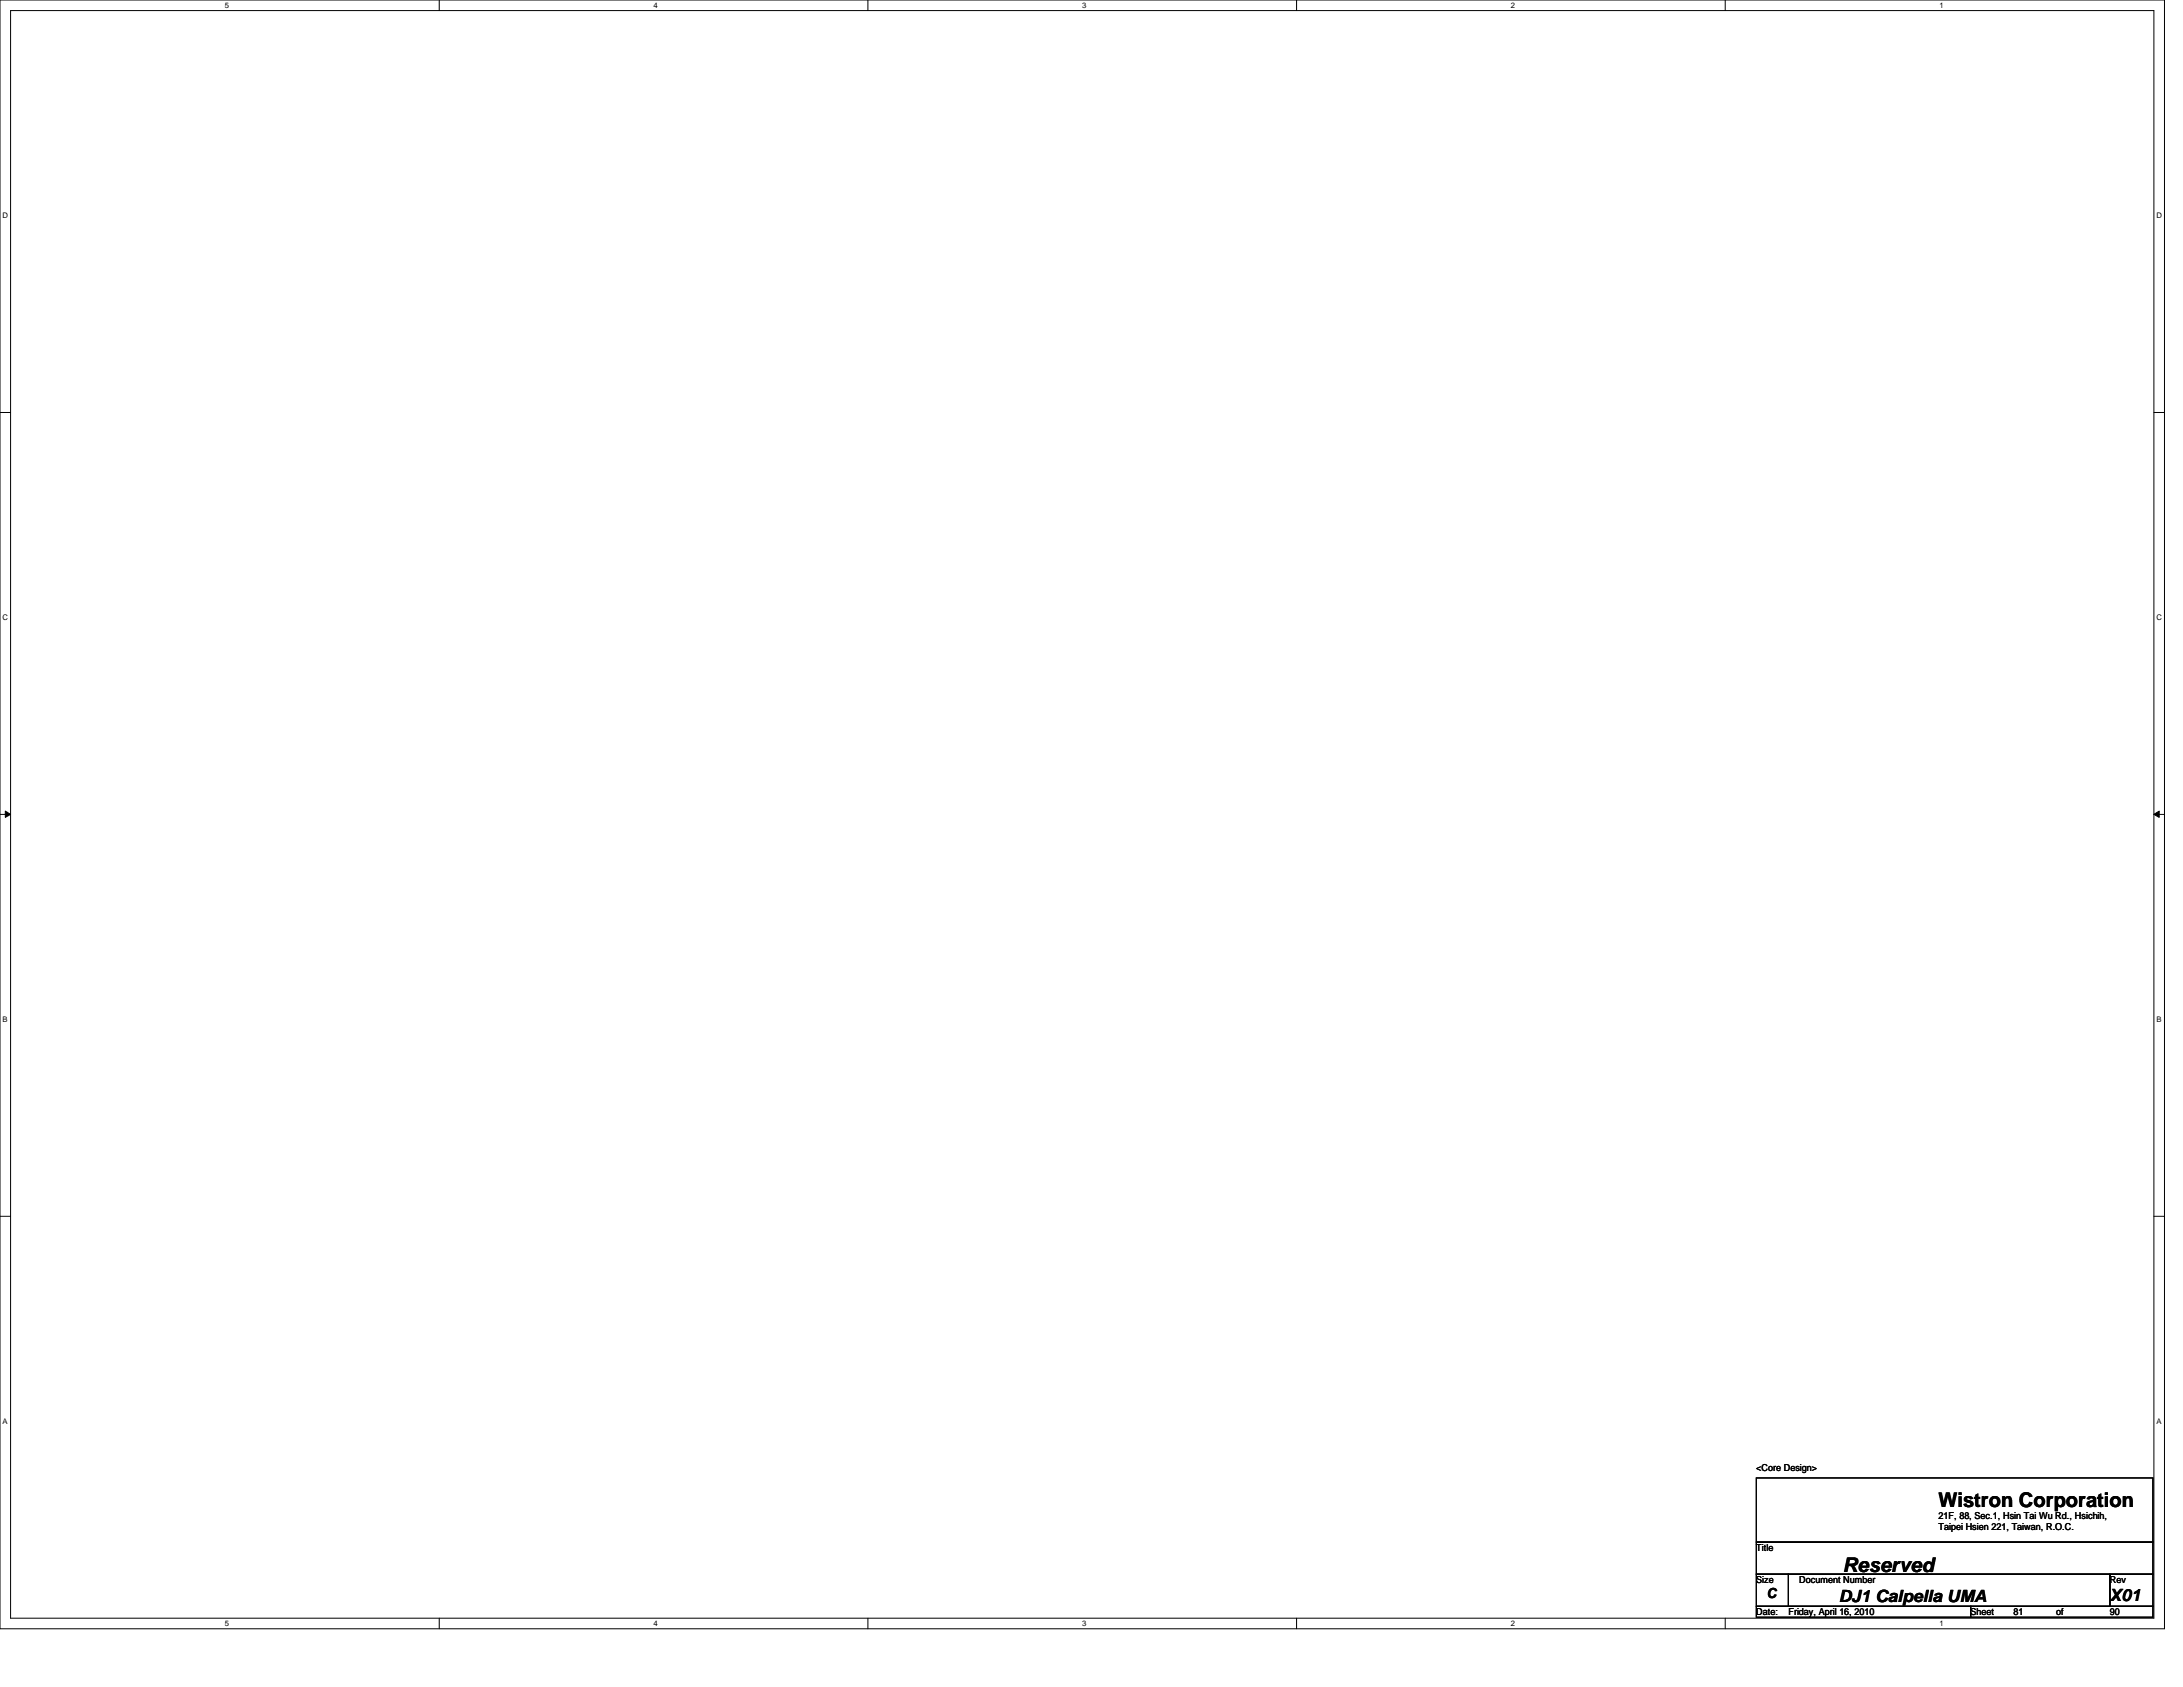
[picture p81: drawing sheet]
<svg xmlns="http://www.w3.org/2000/svg" width="279mm" height="216mm" viewBox="0 0 279 216" stroke-linecap="round" stroke-linejoin="round" font-family="sans-serif">
<defs><g id="words">
<g font-size="2.6">
<text x="248.1" y="192.9">Wistron Corporation</text>
<text x="235.9" y="201.2">Reserved</text>
</g>
<g font-size="2.2">
<text x="235.3" y="205">DJ1 Calpella UMA</text>
<text x="270" y="204.9">X01</text>
</g>
<text font-size="1.8" x="226.1" y="204.5">C</text>
<g font-size="1.2">
<text x="224.8" y="188.2">&lt;Core Design&gt;</text>
<text x="248.1" y="194.4">21F, 88, Sec.1, Hsin Tai Wu Rd., Hsichih,</text>
<text x="248.1" y="195.8">Taipei Hsien 221, Taiwan, R.O.C.</text>
<text x="224.8" y="198.5">Title</text>
<text x="224.8" y="202.6">Size</text>
<text x="230.3" y="202.6">Document Number</text>
<text x="270" y="202.6">Rev</text>
<text x="224.8" y="206.7">Date:</text>
<text x="228.9" y="206.7">Friday, April 16, 2010</text>
<text x="252.2" y="206.7">Sheet</text>
<text x="257.7" y="206.7">81</text>
<text x="263.2" y="206.7">of</text>
<text x="270" y="206.7">90</text>
</g>
<g font-size="1">
<text x="28.8" y="1">5</text>
<text x="83.7" y="1">4</text>
<text x="138.5" y="1">3</text>
<text x="193.4" y="1">2</text>
<text x="248.2" y="1">1</text>
<text x=".3" y="27.9">D</text>
<text x="276" y="27.9">D</text>
<text x=".3" y="79.4">C</text>
<text x="276" y="79.4">C</text>
<text x=".3" y="130.8">B</text>
<text x="276" y="130.8">B</text>
<text x=".3" y="182.2">A</text>
<text x="276" y="182.2">A</text>
<text x="28.8" y="208.1">5</text>
<text x="83.7" y="208.1">4</text>
<text x="138.5" y="208.1">3</text>
<text x="193.4" y="208.1">2</text>
<text x="248.2" y="208.1">1</text>
</g>
</g></defs>
<path d="M0 0h277v208.4h-277zM1.4 1.4h274.3v205.7h-274.3z" fill="none" stroke="#000" stroke-width=".13"/>
<g fill="#fff">
<path d="M28.8 .1h.5v1.1h-.5z"/>
<path d="M28.8 207.2h.5v1.1h-.5z"/>
</g>
<path d="M56.2 0v1.4M56.2 207.1v1.3" fill="none" stroke="#000" stroke-width=".13"/>
<g fill="#fff">
<path d="M83.7 .1h.5v1.1h-.5z"/>
<path d="M83.7 207.2h.5v1.1h-.5z"/>
</g>
<path d="M111.1 0v1.4M111.1 207.1v1.3" fill="none" stroke="#000" stroke-width=".13"/>
<g fill="#fff">
<path d="M138.5 .1h.6v1.1h-.6z"/>
<path d="M138.5 207.2h.6v1.1h-.6z"/>
</g>
<path d="M165.9 0v1.4M165.9 207.1v1.3" fill="none" stroke="#000" stroke-width=".13"/>
<g fill="#fff">
<path d="M193.4 .1h.5v1.1h-.5z"/>
<path d="M193.4 207.2h.5v1.1h-.5z"/>
</g>
<path d="M220.8 0v1.4M220.8 207.1v1.3" fill="none" stroke="#000" stroke-width=".13"/>
<g fill="#fff">
<path d="M248.2 .1h.6v1.1h-.6z"/>
<path d="M248.2 207.2h.6v1.1h-.6z"/>
<path d="M.3 27.1h.8v1.1h-.8z"/>
<path d="M276 27.1h.7v1.1h-.7z"/>
<path d="M.3 78.5h.8v1.1h-.8z"/>
<path d="M276 78.5h.7v1.1h-.7z"/>
</g>
<path d="M0 52.8h1.4M275.7 52.8h1.3" fill="none" stroke="#000" stroke-width=".13"/>
<g fill="#fff">
<path d="M.3 129.9h.7v1.1h-.7z"/>
<path d="M276 129.9h.6v1.1h-.6z"/>
</g>
<path d="M0 104.2h1.4M.7 103.8l.7 .4-.7 .4zM275.7 104.2l.7-.4v.8zM275.7 104.2h1.3" fill="none" stroke="#000" stroke-width=".13"/>
<path d="M.7 103.8l.7 .4-.7 .4zM275.7 104.2l.7-.4v.8z" fill="#000"/>
<g fill="#fff">
<path d="M.3 181.4h.7v1.1h-.7z"/>
<path d="M276 181.4h.6v1.1h-.6z"/>
</g>
<path d="M0 155.7h1.4M275.7 155.7h1.3M224.8 189.1h50.7v8.3h-50.7zM224.8 197.4h50.7v4.1h-50.7zM224.8 201.5h4.1v4.1h-4.1zM224.8 205.6h27.4v1.4h-27.4zM228.9 201.5h41.1v4.1h-41.1zM252.2 205.6h23.3v1.4h-23.3zM270 201.5h5.5v4.1h-5.5z" fill="none" stroke="#000" stroke-width=".13"/>
<use href="#words"/>
</svg>
